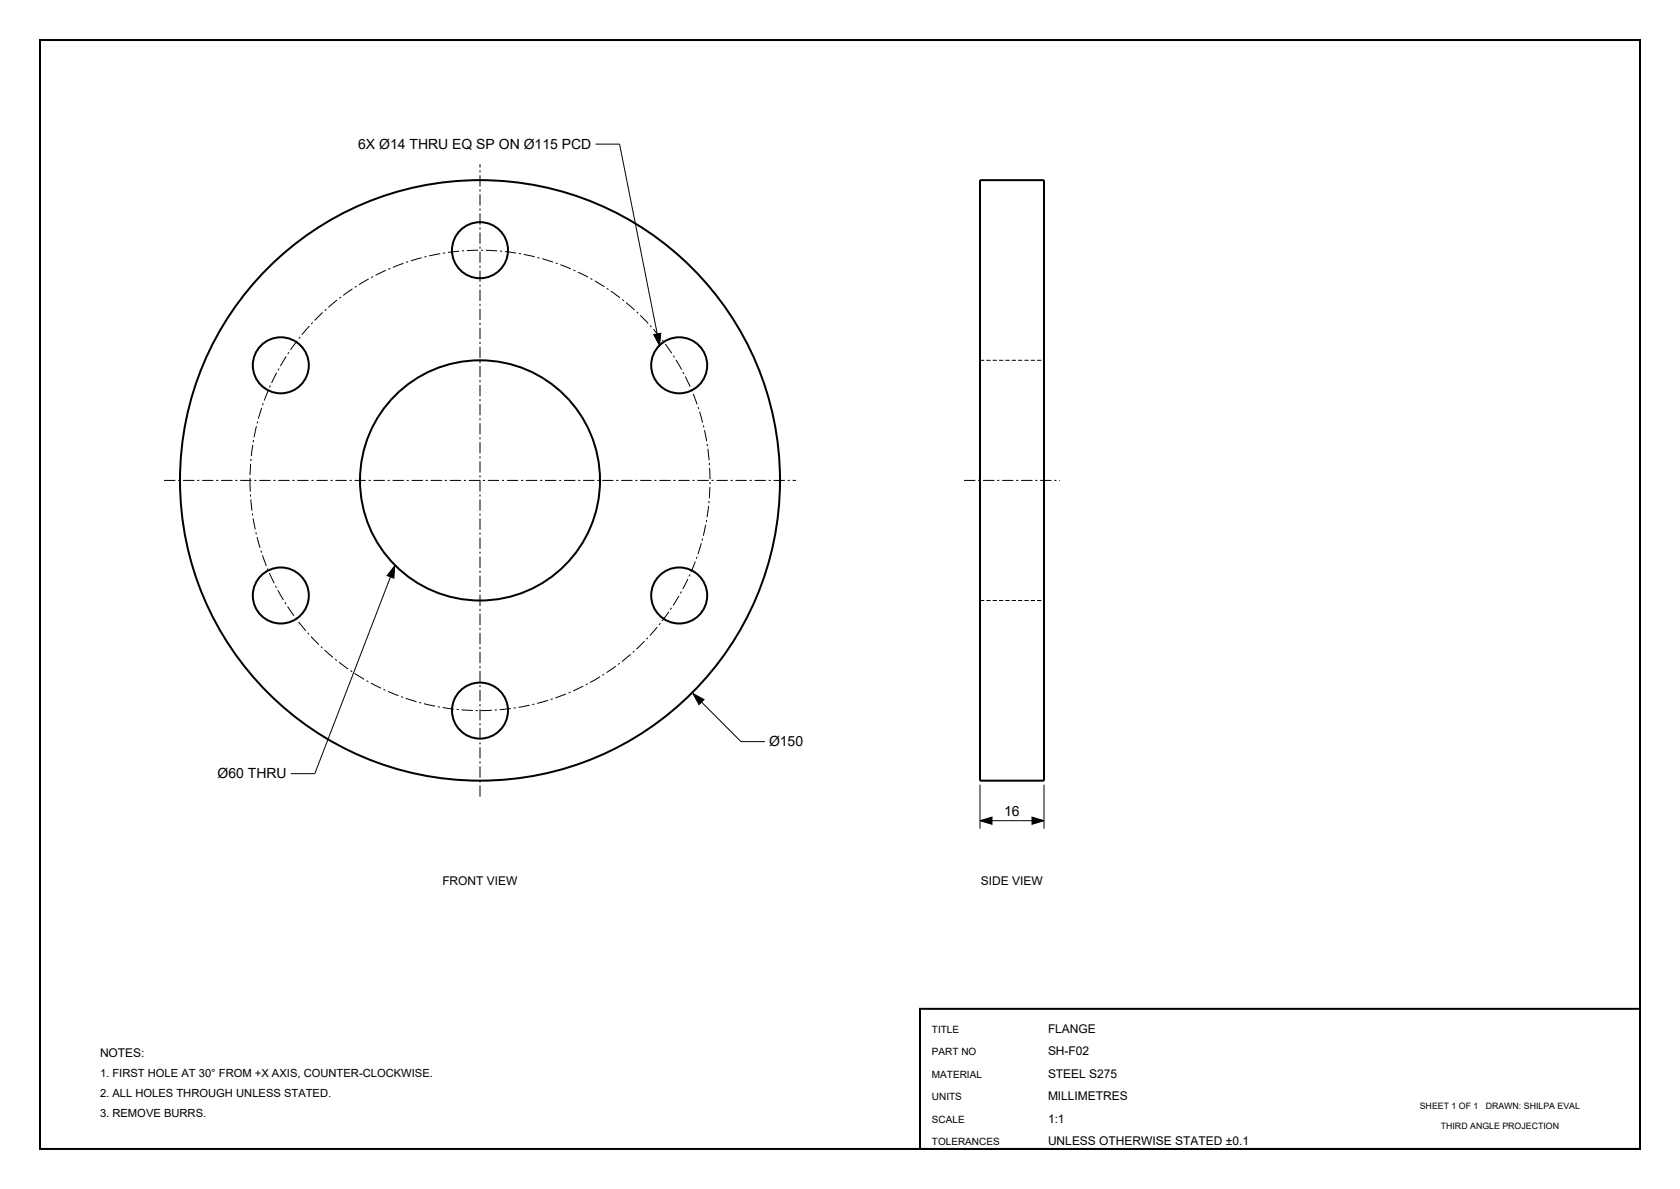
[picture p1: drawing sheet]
<svg xmlns="http://www.w3.org/2000/svg" width="420mm" height="297mm" viewBox="0 0 420 297" stroke-linecap="round" stroke-linejoin="round" font-family="sans-serif">
<defs><g id="words">
<g font-size="3.5">
<text x="89.5" y="37.2">6X Ø14 THRU EQ SP ON Ø115 PCD</text>
<text x="192.3" y="186.4">Ø150</text>
<text x="54.4" y="194.4">Ø60 THRU</text>
<text x="251.1" y="203.8">16</text>
</g>
<g font-size="3">
<text x="110.6" y="221">FRONT VIEW</text>
<text x="245.2" y="221">SIDE VIEW</text>
<text x="262" y="258">FLANGE</text>
<text x="262" y="263.6">SH­F02</text>
<text x="25" y="264">NOTES:</text>
<text x="262" y="269.2">STEEL S275</text>
<text x="262" y="274.8">MILLIMETRES</text>
<text x="262" y="280.4">1:1</text>
<text x="262" y="286">UNLESS OTHERWISE STATED ±0.1</text>
</g>
<g font-size="2.8">
<text x="25" y="269">1. FIRST HOLE AT 30° FROM +X AXIS, COUNTER­CLOCKWISE.</text>
<text x="25" y="274">2. ALL HOLES THROUGH UNLESS STATED.</text>
<text x="25" y="279">3. REMOVE BURRS.</text>
</g>
<g font-size="2.5">
<text x="233" y="258">TITLE</text>
<text x="233" y="263.6">PART NO</text>
<text x="233" y="269.2">MATERIAL</text>
<text x="233" y="274.8">UNITS</text>
<text x="233" y="280.4">SCALE</text>
<text x="233" y="286">TOLERANCES</text>
</g>
<g font-size="2.2">
<text x="355" y="277">SHEET 1 OF 1</text>
<text x="371.4" y="277">DRAWN: SHILPA EVAL</text>
<text x="360.2" y="282">THIRD ANGLE PROJECTION</text>
</g>
</g></defs>
<g fill="none" stroke="#000" stroke-width=".5">
<path d="M10 10h400v277h-400zM245 45h16v150h-16zM230 252h180v35h-180z"/>
<circle cx="120" cy="62.5" r="7"/>
<circle cx="70.2" cy="91.3" r="7"/>
<circle cx="169.8" cy="91.3" r="7"/>
<circle cx="120" cy="120" r="30"/>
<circle cx="120" cy="120" r="75"/>
<circle cx="70.2" cy="148.8" r="7"/>
<circle cx="169.8" cy="148.8" r="7"/>
<circle cx="120" cy="177.5" r="7"/>
</g>
<path d="M148.9 36h6l10 50.4M98.7 141.3l-20 52h-6M173.2 173.2l12 12h6M245 196v11M261 196v11M245 205h16" fill="none" stroke="#000" stroke-width=".25"/>
<path d="M163.4 83.6l1.8-.4-.3 3.2zM98.7 141.3l-.2 3.1-1.7-.6zM173.2 173.2l2.8 1.5-1.3 1.3zM245 205l3-.9v1.8zM258 204.1l3 .9-3 .9z" fill="#000" stroke="#000" stroke-width=".25"/>
<g fill="none" stroke="#000" stroke-width=".25" stroke-dasharray="2.8 .7 .5 .7" stroke-linecap="butt">
<path d="M41 120h158M241 120h24M120 199v-158"/>
<circle cx="120" cy="120" r="57.5"/>
</g>
<path d="M245 90h16M245 150h16" fill="none" stroke="#000" stroke-width=".25" stroke-dasharray="1.1 .5" stroke-linecap="butt"/>
<use href="#words"/>
</svg>
